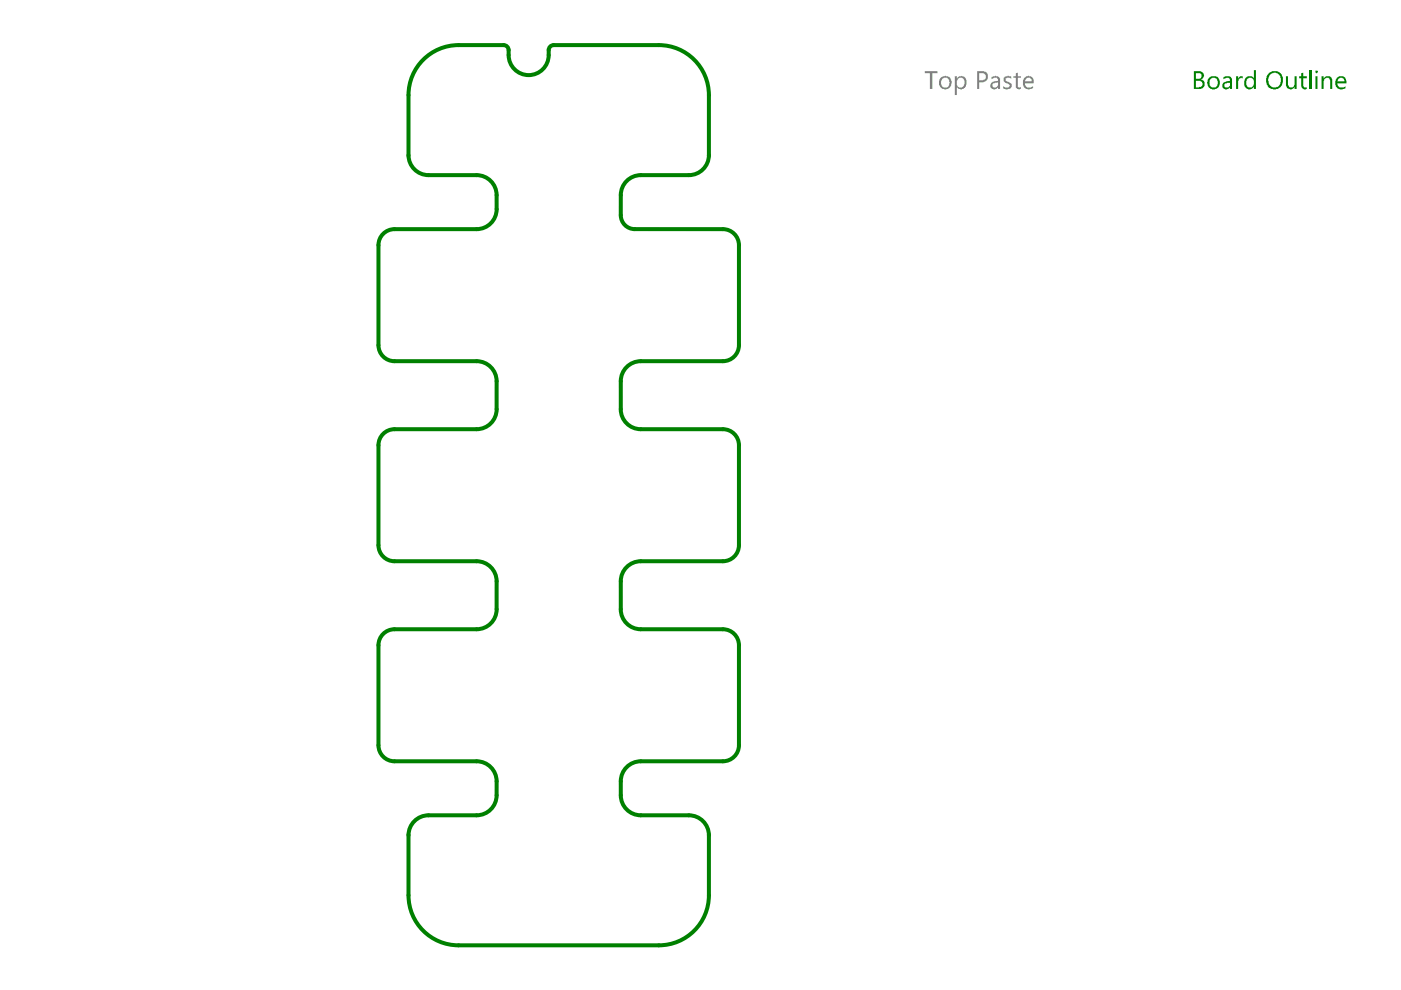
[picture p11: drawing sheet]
<svg xmlns="http://www.w3.org/2000/svg" width="297mm" height="210mm" viewBox="0 0 297 210" stroke-linecap="round" stroke-linejoin="round" font-family="sans-serif">
<g fill="none" stroke="#008000" stroke-width=".85">
<path d="M97.2 9.6h9.6M107.8 10.6v1.1M116.3 10.6v1.1M117.4 9.6h22.3M86.6 20.2v12.8M90.9 37.1h10.1M135.9 37.1h10.2M150.3 20.2v12.8M80.2 52v21.2M83.6 48.6h17.4M105.3 41.4v2.9M131.6 41.4v4.2"/>
<path d="M134.6 48.6h18.7M156.7 52v21.2M83.6 76.6h17.4M135.9 76.6h17.4M80.2 94.4v21.2M83.6 91h17.4M105.3 80.8v6M131.6 80.8v6M135.9 91h17.4M156.7 94.4v21.2M83.6 119h17.4M135.9 119h17.4"/>
<path d="M80.2 136.8v21.2M83.6 133.4h17.4M105.3 123.2v6M131.6 123.2v6M135.9 133.4h17.4M156.7 136.8v21.2M83.6 161.4h17.4M86.6 177v12.8M90.9 172.9h10.1M105.3 165.7v2.9M131.6 165.7v2.9M135.9 161.4h17.4"/>
<path d="M135.9 172.9h10.2M150.3 177v12.8M97.2 200.4h42.5"/>
</g>
<g fill="#008000">
<path d="M262.1 16.2h.4v.5l.1-.1a.6 .6 0 0 1 .9-.4l-.1 .4a.31 .31 0 0 0-.3-.1 .31 .31 0 0 0-.3 .2l-.2 .1-.1 .3v1.8h-.4z"/>
<path d="M272.6 16.2h.5v1.6a.67 .67 0 0 0 .5 .8 .67 .67 0 0 0 .8-.5l.1-1.9h.4v2.7h-.4v-.5a.98 .98 0 0 1-1.2 .5 .98 .98 0 0 1-.7-1.1z"/>
<path d="M275.9 15.5l.4-.1v.8h.8v.4h-.8v1.5a.49 .49 0 0 0 .3 .5 .49 .49 0 0 0 .5-.1v.4a.81 .81 0 0 1-1.2-.8v-1.5h-.5v-.4h.5z"/>
<path d="M253.6 15.5v1.2h.5a.6 .6 0 0 0 .7-.5 .6 .6 0 0 0-.5-.7zM253.6 17.1v1.4h.6v-.1a.58 .58 0 0 0 .8-.3l-.2-.7-.3-.3zM253.1 15.1h1.1a.9 .9 0 0 1 1 .7 .9 .9 0 0 1-.6 1v.1a.84 .84 0 0 1 .8 1.2 1.21 1.21 0 0 1-1.2 .8h-1.1z"/>
<path d="M256.6 16.8l-.1 .3a1.17 1.17 0 0 0 .5 1.4 .85 .85 0 0 0 1.2-.8 .93 .93 0 0 0-.4-1.1 .93 .93 0 0 0-1.1 .1zM256.1 16.7a1.42 1.42 0 0 1 2.1-.2 1.42 1.42 0 0 1 .1 2 1.42 1.42 0 0 1-2 0 1.71 1.71 0 0 1-.2-1.8z"/>
<path d="M259.6 17.9a.57 .57 0 0 0 .4 .6 .57 .57 0 0 0 .7-.3h.1v-.6h-.7zM259.4 16.4a1.08 1.08 0 0 1 1.1-.2 1.08 1.08 0 0 1 .7 .9v1.8h-.4v-.5a.83 .83 0 0 1-.9 .6 .83 .83 0 0 1-.7-.8v-.1a.92 .92 0 0 1 .8-.9l.8-.1v-.2a.69 .69 0 0 0-1.2-.2l-.2 .1z"/>
<path d="M264 16.6a1.19 1.19 0 0 1 1.9 0v-1.7h.4v4h-.4v-.5a1.19 1.19 0 0 1-1.6 .3 1.19 1.19 0 0 1-.5-1.5zM264.3 16.8a1.61 1.61 0 0 0 .3 1.6 .86 .86 0 0 0 1.3-.7v-.5a.84 .84 0 0 0-.7-.7 .84 .84 0 0 0-.9 .3z"/>
<path d="M269.1 16.1a1.69 1.69 0 0 0 1 2.4 1.33 1.33 0 0 0 1.5-1.5 1.34 1.34 0 0 0-.8-1.4 1.34 1.34 0 0 0-1.6 .4zM269 15.5a1.85 1.85 0 0 1 2.2-.2 1.85 1.85 0 0 1 .8 2.1 1.8 1.8 0 0 1-2.1 1.6 1.8 1.8 0 0 1-1.5-2.2l.1-.6z"/>
</g>
<path d="M277.8 14.9v4" fill="none" stroke="#008000" stroke-width=".43"/>
<g fill="#008000">
<path d="M280.2 16.2h.4v.4a1 1 0 0 1 1.1-.4 1 1 0 0 1 .8 .8v1.9h-.5v-1.7a.65 .65 0 0 0-.6-.7 .65 .65 0 0 0-.7 .6h-.1v1.8h-.4z"/>
<path d="M278.9 15a.31 .31 0 0 1 .4 0 .31 .31 0 0 1 0 .4 .31 .31 0 0 1-.4 0zM278.9 16.2h.4v2.7h-.4z"/>
<path d="M283.8 16.7l-.3 .5h1.5v-.2a.76 .76 0 0 0-1.2-.3zM283.4 16.5a1.17 1.17 0 0 1 1.4-.3 1.17 1.17 0 0 1 .7 1.2v.3h-2v.1a1.04 1.04 0 0 0 1.8 .5v.3a1.36 1.36 0 0 1-1.8 .1 1.36 1.36 0 0 1-.3-1.8z"/>
</g>
<g fill="none" stroke="#008000" stroke-width=".85">
<path d="M97.2 9.6a10.6 10.6 0 0 0-10.6 10.6M106.8 9.6a1.06 1.06 0 0 1 1 1M107.8 11.7a4.2 4.2 0 0 0 4.3 4.2 4.2 4.2 0 0 0 4.2-4.2M117.4 9.6a1.06 1.06 0 0 0-1.1 1M139.7 9.6a10.6 10.6 0 0 1 10.6 10.6M86.6 32.9a4.2 4.2 0 0 0 4.3 4.2M101 37.1a4.2 4.2 0 0 1 4.3 4.3M135.9 37.1a4.2 4.2 0 0 0-4.3 4.3M150.3 32.9a4.2 4.2 0 0 1-4.2 4.2M83.6 48.6a3.4 3.4 0 0 0-3.4 3.4M105.3 44.3a4.2 4.2 0 0 1-4.2 4.3M131.6 45.6a2.96 2.96 0 0 0 3 3"/>
<path d="M153.3 48.6a3.4 3.4 0 0 1 3.4 3.4M80.2 73.2a3.4 3.4 0 0 0 3.4 3.4M101 76.6a4.2 4.2 0 0 1 4.3 4.2M135.9 76.6a4.2 4.2 0 0 0-4.3 4.2M156.7 73.2a3.4 3.4 0 0 1-3.4 3.4M83.6 91a3.4 3.4 0 0 0-3.4 3.4M105.3 86.8a4.2 4.2 0 0 1-4.2 4.2M131.6 86.8a4.2 4.2 0 0 0 4.3 4.2M153.3 91a3.4 3.4 0 0 1 3.4 3.4M80.2 115.6a3.4 3.4 0 0 0 3.4 3.4M101 119a4.2 4.2 0 0 1 4.3 4.2M135.9 119a4.2 4.2 0 0 0-4.3 4.2"/>
<path d="M156.7 115.6a3.4 3.4 0 0 1-3.4 3.4M83.6 133.4a3.4 3.4 0 0 0-3.4 3.4M105.3 129.2a4.2 4.2 0 0 1-4.2 4.2M131.6 129.2a4.2 4.2 0 0 0 4.3 4.2M153.3 133.4a3.4 3.4 0 0 1 3.4 3.4M80.2 158a3.4 3.4 0 0 0 3.4 3.4M156.7 158a3.4 3.4 0 0 1-3.4 3.4M90.9 172.9a4.2 4.2 0 0 0-4.3 4.2M101 161.4a4.2 4.2 0 0 1 4.3 4.3M105.3 168.6a4.2 4.2 0 0 1-4.3 4.3M131.6 168.6a4.2 4.2 0 0 0 4.3 4.3M135.9 161.4a4.2 4.2 0 0 0-4.3 4.3"/>
<path d="M146.1 172.9a4.2 4.2 0 0 1 4.2 4.2M86.6 189.8a10.6 10.6 0 0 0 10.6 10.6M150.3 189.8a10.6 10.6 0 0 1-10.6 10.6"/>
</g>
<g fill="#808080">
<path d="M196.1 15.1h2.7v.4h-1.1v3.4h-.5v-3.4h-1.1z"/>
<path d="M212.8 16.5a1.62 1.62 0 0 1 1.6-.2v.4l-.5-.2a.46 .46 0 0 0-.7 .3 .46 .46 0 0 0 .5 .6 .79 .79 0 0 1 .7 .5 .79 .79 0 0 1-.2 .9l-1 .2-.5-.2 .1-.5a.77 .77 0 0 0 1.3-.2l-.4-.4a.79 .79 0 0 1-.9-1z"/>
<path d="M215.4 15.5l.4-.1v.8h.7v.3h-.7v1.7a.34 .34 0 0 0 .2 .4 .34 .34 0 0 0 .5-.2v.5a.76 .76 0 0 1-1.1-.8v-1.6h-.6v-.3h.6z"/>
<path d="M199.7 16.7a1.52 1.52 0 0 0 .1 1.7 .99 .99 0 0 0 1.2-.1 .99 .99 0 0 0 .2-1.2 .92 .92 0 0 0-1.5-.4zM199.3 16.6a1.41 1.41 0 0 1 2-.1 1.41 1.41 0 0 1 0 2 1.41 1.41 0 0 1-2-.1 2.05 2.05 0 0 1 0-1.8z"/>
<path d="M202.4 16.2h.5v.4a1.2 1.2 0 0 1 1.6-.2 1.2 1.2 0 0 1 .3 1.6 1.02 1.02 0 0 1-1.4 .9l-.5-.4v1.7h-.5zM203.1 16.7l-.2 .4v.8a.82 .82 0 0 0 .9 .6 .82 .82 0 0 0 .7-.9v-.2a.84 .84 0 0 0-.5-.8 .84 .84 0 0 0-.9 .1z"/>
<path d="M207.6 15.5v1.5h.6a.76 .76 0 0 0 .8-.7 .76 .76 0 0 0-.8-.8zM207.2 15.1h1.1a1.15 1.15 0 0 1 1.1 1 1.15 1.15 0 0 1-.8 1.3l-1 .1v1.4h-.4z"/>
<path d="M210.4 17.8a.61 .61 0 0 0 .6 .7 .61 .61 0 0 0 .6-.7v-.3zM210.2 16.4l.3-.2a1.16 1.16 0 0 1 1.5 .6v2.1h-.4v-.5a.85 .85 0 0 1-1.3 .4 .85 .85 0 0 1 0-1.3l1.3-.4a.65 .65 0 0 0-.4-.7 .65 .65 0 0 0-.8 .3l-.2 .1z"/>
<path d="M217.4 16.8l-.1 .4h1.4a.7 .7 0 0 0-.3-.6 .7 .7 0 0 0-.8 0zM217 16.7a1.33 1.33 0 0 1 1.8-.3l.4 .4v.9h-1.9a.85 .85 0 0 0 .5 .8 .85 .85 0 0 0 .9-.1l.3-.1v.3a1.36 1.36 0 0 1-1.7 0 1.36 1.36 0 0 1-.3-1.7z"/>
</g>
</svg>
